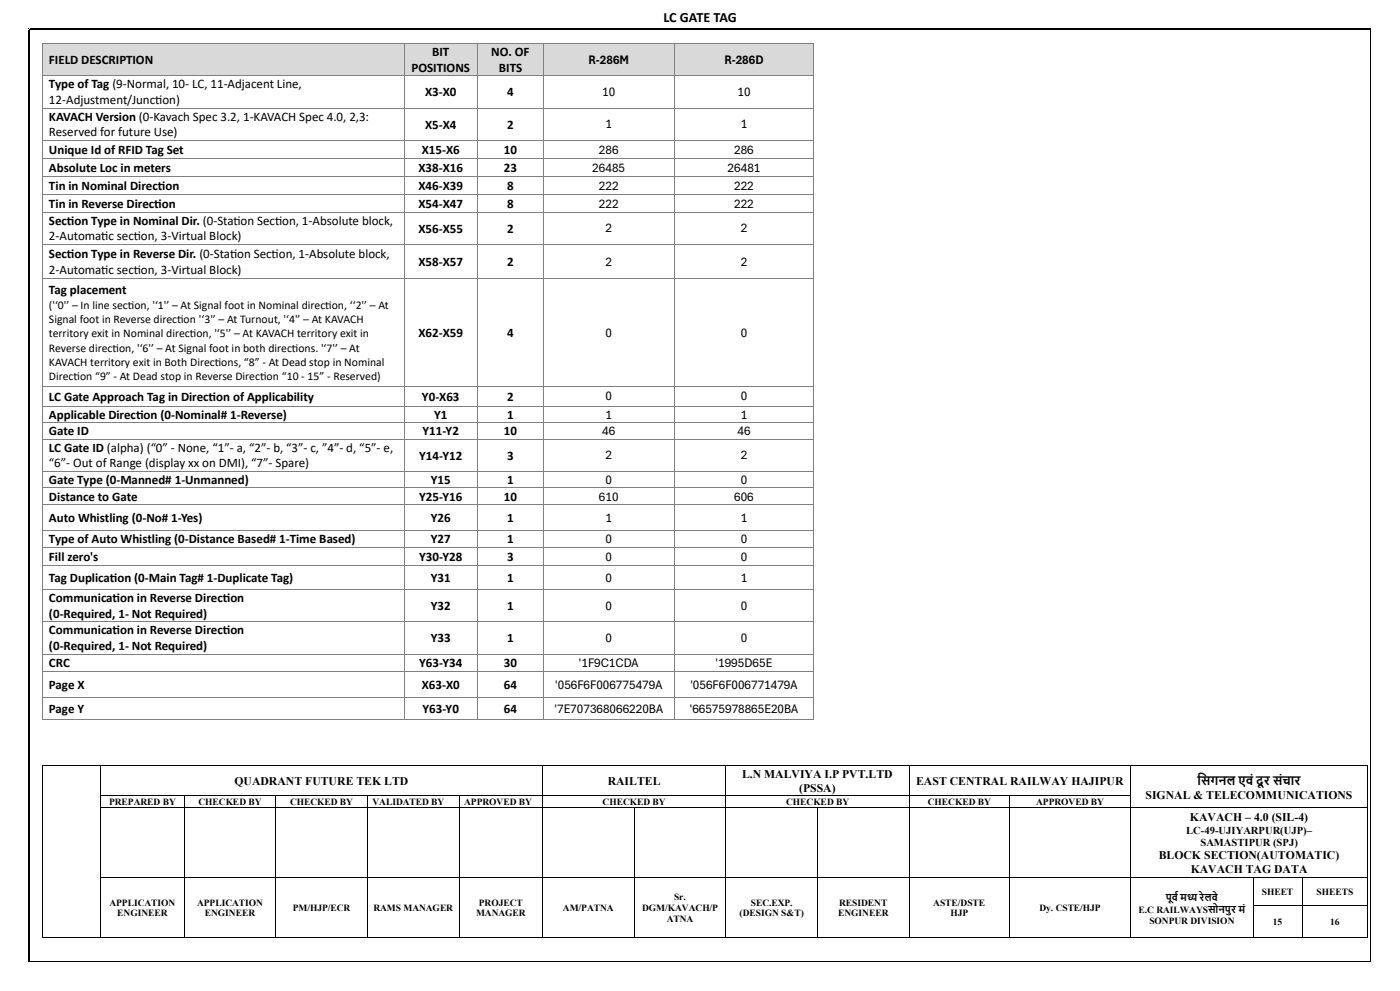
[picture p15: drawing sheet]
<svg xmlns="http://www.w3.org/2000/svg" width="420mm" height="297mm" viewBox="0 0 420 297" stroke-linecap="round" stroke-linejoin="round" font-family="sans-serif">
<defs><g id="words">
<text font-size="4.2" x="199" y="6.5">LC GATE TAG</text>
<g font-size="3.9">
<text x="129.6" y="16.8">BIT</text>
<text x="147.4" y="16.8">NO. OF</text>
<text x="14.7" y="19.2">FIELD DESCRIPTION</text>
<text x="123.5" y="21.6">POSITIONS</text>
<text x="149.7" y="21.6">BITS</text>
<text x="176.5" y="19.2">R-286M</text>
<text x="217.3" y="19.2">R-286D</text>
<text x="14.7" y="26.5">Type of Tag (9-Normal, 10- LC, 11-Adjacent Line,</text>
<text x="127.5" y="28.9">X3-X0</text>
<text x="152.2" y="28.9">4</text>
<text x="180.7" y="28.8">10</text>
<text x="221.2" y="28.8">10</text>
<text x="14.7" y="31.2">12-Adjustment/Junct</text>
<text x="46.6" y="31.2">ion)</text>
<text x="14.7" y="36.2">KAVACH Version (0-Kavach Spec 3.2, 1-KAVACH Spec 4.0, 2,3:</text>
<text x="14.7" y="40.9">Reserved for future Use)</text>
<text x="127.5" y="38.5">X5-X4</text>
<text x="152.2" y="38.5">2</text>
<text x="181.6" y="38.5">1</text>
<text x="222.2" y="38.5">1</text>
<text x="14.7" y="46.1">Unique Id of RFID Tag Set</text>
<text x="126.5" y="46.1">X15-X6</text>
<text x="151.1" y="46.1">10</text>
<text x="179.7" y="46.1">286</text>
<text x="220.2" y="46.1">286</text>
<text x="14.7" y="51.5">Absolute Loc in meters</text>
<text x="125.5" y="51.5">X38-X16</text>
<text x="151.1" y="51.5">23</text>
<text x="177.7" y="51.5">26485</text>
<text x="218.3" y="51.5">26481</text>
<text x="14.7" y="57">Tin in Nominal Direct</text>
<text x="47.3" y="57">ion</text>
<text x="125.5" y="57">X46-X39</text>
<text x="152.2" y="57">8</text>
<text x="179.7" y="56.9">222</text>
<text x="220.2" y="56.9">222</text>
<text x="14.7" y="62.3">Tin in Reverse Direct</text>
<text x="46.3" y="62.3">ion</text>
<text x="125.5" y="62.3">X54-X47</text>
<text x="152.2" y="62.3">8</text>
<text x="179.7" y="62.3">222</text>
<text x="220.2" y="62.3">222</text>
<text x="14.7" y="67.3">Sect</text>
<text x="20.1" y="67.3">ion Type in Nominal Dir. (0-Stat</text>
<text x="70.1" y="67.3">ion Sect</text>
<text x="82.5" y="67.3">ion, 1-Absolute block,</text>
<text x="125.5" y="69.7">X56-X55</text>
<text x="152.2" y="69.7">2</text>
<text x="181.6" y="69.6">2</text>
<text x="222.2" y="69.6">2</text>
<text x="14.7" y="72.1">2-Automat</text>
<text x="14.7" y="77.3">Sect</text>
<text x="20.1" y="77.3">ion Type in Reverse Dir. (0-Stat</text>
<text x="30.4" y="72.1">ic sect</text>
<text x="40.2" y="72.1">ion, 3-Virtual Block)</text>
<text x="69" y="77.3">ion Sect</text>
<text x="81.5" y="77.3">ion, 1-Absolute block,</text>
<text x="14.7" y="82">2-Automat</text>
<text x="30.4" y="82">ic sect</text>
<text x="40.2" y="82">ion, 3-Virtual Block)</text>
<text x="125.5" y="79.7">X58-X57</text>
<text x="152.2" y="79.7">2</text>
<text x="181.6" y="79.6">2</text>
<text x="222.2" y="79.6">2</text>
<text x="14.7" y="88.1">Tag placement</text>
<text x="125.5" y="101">X62-X59</text>
<text x="152.2" y="101">4</text>
<text x="181.6" y="100.9">0</text>
<text x="222.2" y="100.9">0</text>
<text x="14.7" y="120.1">LC Gate Approach Tag in Direct</text>
<text x="14.7" y="125.5">Applicable Direct</text>
<text x="40.8" y="125.5">ion (0-Nominal# 1-Reverse)</text>
<text x="62.6" y="120.1">ion of Applicability</text>
<text x="126.6" y="120.1">Y0-X63</text>
<text x="130.2" y="125.5">Y1</text>
<text x="152.2" y="120.1">2</text>
<text x="152.2" y="125.5">1</text>
<text x="181.6" y="120">0</text>
<text x="181.6" y="125.5">1</text>
<text x="222.2" y="120">0</text>
<text x="222.2" y="125.5">1</text>
<text x="14.7" y="130.4">Gate ID</text>
<text x="126.7" y="130.4">Y11-Y2</text>
<text x="151.1" y="130.4">10</text>
<text x="180.7" y="130.4">46</text>
<text x="221.2" y="130.4">46</text>
<text x="14.7" y="135.4">LC Gate ID (alpha) (“0” - None, “1”- a, “2”- b, “3”- c, ”4”- d, “5”- e,</text>
<text x="125.7" y="137.7">Y14-Y12</text>
<text x="152.2" y="137.7">3</text>
<text x="181.6" y="137.7">2</text>
<text x="222.2" y="137.7">2</text>
<text x="14.7" y="140.1">“6”- Out of Range (display xx on DMI), “7”- Spare)</text>
<text x="14.7" y="145">Gate Type (0-Manned# 1-Unmanned)</text>
<text x="129.2" y="145">Y15</text>
<text x="152.2" y="145">1</text>
<text x="181.6" y="145">0</text>
<text x="222.2" y="145">0</text>
<text x="14.7" y="150">Distance to Gate</text>
<text x="125.7" y="150">Y25-Y16</text>
<text x="151.1" y="150">10</text>
<text x="179.7" y="150">610</text>
<text x="220.2" y="150">606</text>
<text x="14.7" y="156.4">Auto Whistling (0-No# 1-Yes)</text>
<text x="129.2" y="156.4">Y26</text>
<text x="152.2" y="156.4">1</text>
<text x="181.6" y="156.4">1</text>
<text x="222.2" y="156.4">1</text>
<text x="14.7" y="162.8">Type of Auto Whistling (0-Distance Based# 1-Time Based)</text>
<text x="129.2" y="162.8">Y27</text>
<text x="152.2" y="162.8">1</text>
<text x="181.6" y="162.8">0</text>
<text x="222.2" y="162.8">0</text>
<text x="14.7" y="168.1">Fill zero's</text>
<text x="125.7" y="168.1">Y30-Y28</text>
<text x="152.2" y="168.1">3</text>
<text x="181.6" y="168">0</text>
<text x="222.2" y="168">0</text>
<text x="14.7" y="174.4">Tag Duplicat</text>
<text x="33" y="174.4">ion (0-Main Tag# 1-Duplicate Tag)</text>
<text x="129.2" y="174.4">Y31</text>
<text x="152.2" y="174.4">1</text>
<text x="181.6" y="174.3">0</text>
<text x="222.2" y="174.3">1</text>
<text x="14.7" y="180.5">Communicat</text>
<text x="14.7" y="185.2">(0-Required, 1- Not Required)</text>
<text x="33.8" y="180.5">ion in Reverse Direct</text>
<text x="66.8" y="180.5">ion</text>
<text x="129.2" y="182.9">Y32</text>
<text x="152.2" y="182.9">1</text>
<text x="181.6" y="182.8">0</text>
<text x="222.2" y="182.8">0</text>
<text x="14.7" y="190.1">Communicat</text>
<text x="33.8" y="190.1">ion in Reverse Direct</text>
<text x="66.8" y="190.1">ion</text>
<text x="14.7" y="194.9">(0-Required, 1- Not Required)</text>
<text x="129.2" y="192.5">Y33</text>
<text x="152.2" y="192.5">1</text>
<text x="181.6" y="192.5">0</text>
<text x="222.2" y="192.5">0</text>
<text x="14.7" y="200">CRC</text>
<text x="125.7" y="200">Y63-Y34</text>
<text x="151.1" y="200">30</text>
<text x="173.7" y="200">'1F9C1CDA</text>
<text x="214.7" y="200">'1995D65E</text>
<text x="14.7" y="206.6">Page X</text>
<text x="126.5" y="206.6">X63-X0</text>
<text x="151.1" y="206.6">64</text>
<text x="166.6" y="206.5">'056F6F006775479A</text>
<text x="207.1" y="206.5">'056F6F006771479A</text>
<text x="14.7" y="213.7">Page Y</text>
<text x="126.7" y="213.7">Y63-Y0</text>
<text x="151.1" y="213.7">64</text>
<text x="166.4" y="213.6">'7E707368066220BA</text>
<text x="206.9" y="213.6">'66575978865E20BA</text>
</g>
<g font-size="3.5">
<text x="14.7" y="92.5">('‘0'’ – In line sect</text>
<text x="38.4" y="92.5">ion, '‘1'’ – At Signal foot in Nominal direct</text>
<text x="97.6" y="92.5">ion, ‘‘2'’ – At</text>
<text x="14.7" y="96.8">Signal foot in Reverse direct</text>
<text x="14.7" y="101.1">territory exit in Nominal direct</text>
<text x="53.2" y="96.8">ion '‘3'’ – At Turnout, '‘4'’ – At KAVACH</text>
<text x="57" y="101.1">ion, '‘5'’ – At KAVACH territory exit in</text>
<text x="14.7" y="105.4">Reverse direct</text>
<text x="33.8" y="105.4">ion, '‘6'’ – At Signal foot in both direct</text>
<text x="87.6" y="105.4">ions. '‘7'’ – At</text>
<text x="14.7" y="109.7">KAVACH territory exit in Both Direct</text>
<text x="64.4" y="109.7">ions, “8” - At Dead stop in Nominal</text>
<text x="14.7" y="114">Direct</text>
<text x="22.1" y="114">ion “9” - At Dead stop in Reverse Direct</text>
<text x="78" y="114">ion “10 - 15” - Reserved)</text>
<text x="222.6" y="233.2">L.N MALVIYA I.P PVT.LTD</text>
<text x="70.3" y="235.2">QUADRANT FUTURE TEK LTD</text>
<text x="182.3" y="235.2">RAILTEL</text>
<text x="239.8" y="237.3">(PSSA)</text>
<text x="274.9" y="235.2">EAST CENTRAL RAILWAY HAJIPUR</text>
<text x="343.7" y="239.4">SIGNAL &amp; TELECOMMUNICATIONS</text>
<text x="359.3" y="235.2">स</text>
<text x="360.4" y="235.2">िगनल एवंदूर संचार</text>
<text x="357" y="246.2">KAVACH – 4.0 (SIL-4)</text>
<text x="347.6" y="257.5">BLOCK SECTION(AUTOMATIC)</text>
<text x="357.2" y="261.6">KAVACH TAG DATA</text>
</g>
<g font-size="3.2">
<text x="355.8" y="249.9">LC-49-UJIYARPUR(UJP)–</text>
<text x="360.1" y="253.5">SAMASTIPUR (SPJ)</text>
</g>
<g font-size="2.8">
<text x="32.7" y="241.3">PREPARED BY</text>
<text x="59.5" y="241.3">CHECKED BY</text>
<text x="87" y="241.3">CHECKED BY</text>
<text x="111.7" y="241.3">VALIDATED BY</text>
<text x="139.3" y="241.3">APPROVED BY</text>
<text x="180.8" y="241.3">CHECKED BY</text>
<text x="235.8" y="241.3">CHECKED BY</text>
<text x="278.3" y="241.3">CHECKED BY</text>
<text x="310.8" y="241.3">APPROVED BY</text>
<text x="202.2" y="269.8">Sr.</text>
<text x="349.8" y="269.9">पू</text>
<text x="351.6" y="269.9">र</text>
<text x="351.6" y="269.9">्वमध रेलवे</text>
<text x="356.1" y="269.9">्</text>
<text x="356.1" y="269.9">य</text>
<text x="378.5" y="268.2">SHEET</text>
<text x="395" y="268.2">SHEETS</text>
<text x="32.8" y="271.4">APPLICATION</text>
<text x="35.2" y="274.7">ENGINEER</text>
<text x="59.1" y="271.4">APPLICATION</text>
<text x="61.4" y="274.7">ENGINEER</text>
<text x="87.8" y="273">PM/HJP/ECR</text>
<text x="112" y="273">RAMS MANAGER</text>
<text x="142.8" y="274.7">MANAGER</text>
<text x="143.7" y="271.4">PROJECT</text>
<text x="168.9" y="273">AM/PATNA</text>
<text x="192.6" y="273">DGM/KAVACH/P</text>
<text x="221.9" y="274.7">(DESIGN S&amp;T)</text>
<text x="225.2" y="271.4">SEC.EXP.</text>
<text x="251.4" y="274.7">ENGINEER</text>
<text x="251.7" y="271.4">RESIDENT</text>
<text x="280" y="271.4">ASTE/DSTE</text>
<text x="285.1" y="274.7">HJP</text>
<text x="311.8" y="273">Dy. CSTE/HJP</text>
<text x="341.5" y="273.7">E.C RAILWAYSसोनपु</text>
<text x="369.3" y="273.7">र मं</text>
<text x="200" y="276.3">ATNA</text>
<text x="344.8" y="277.1">SONPUR DIVISION</text>
<text x="381.8" y="277.2">15</text>
<text x="399" y="277.2">16</text>
</g>
</g></defs>
<g fill="#d9d9d9">
<path d="M12.9 13.2h108.2v9.4h-108.2z" fill-rule="evenodd"/>
<path d="M14.7 15.5h104.6v4.8h-104.6z" fill-rule="evenodd"/>
<path d="M121.3 13.2h21.9v9.4h-21.9z" fill-rule="evenodd"/>
<path d="M123.1 13.2h18.3v4.7h-18.3z" fill-rule="evenodd"/>
<path d="M123.1 17.9h18.3v4.7h-18.3z" fill-rule="evenodd"/>
<path d="M143.4 13.2h19.5v9.4h-19.5z" fill-rule="evenodd"/>
<path d="M145.2 13.2h15.9v4.7h-15.9z" fill-rule="evenodd"/>
<path d="M145.2 17.9h15.9v4.7h-15.9z" fill-rule="evenodd"/>
<path d="M163 13.2h39.2v9.4h-39.2z" fill-rule="evenodd"/>
<path d="M164.9 15.5h35.5v4.8h-35.5z" fill-rule="evenodd"/>
<path d="M202.4 13.2h41.6v9.4h-41.6z" fill-rule="evenodd"/>
<path d="M204.2 15.5h38v4.8h-38z" fill-rule="evenodd"/>
</g>
<g fill="#808080">
<path d="M12.7 13l.2 .2z" fill-rule="evenodd"/>
<path d="M12.7 13l.2 .2z" fill-rule="evenodd"/>
</g>
<path d="M12.9 13.1h108.2" fill="none" stroke="#808080" stroke-width=".3"/>
<path d="M121.1 13l.2 .2z" fill-rule="evenodd" fill="#808080"/>
<path d="M121.3 13.1h21.9" fill="none" stroke="#808080" stroke-width=".3"/>
<path d="M143.2 13l.2 .2z" fill-rule="evenodd" fill="#808080"/>
<path d="M143.4 13.1h19.5" fill="none" stroke="#808080" stroke-width=".3"/>
<path d="M162.9 13l.1 .2z" fill-rule="evenodd" fill="#808080"/>
<path d="M163 13.1h39.2" fill="none" stroke="#808080" stroke-width=".3"/>
<path d="M202.2 13l.2 .2z" fill-rule="evenodd" fill="#808080"/>
<path d="M202.4 13.1h41.6" fill="none" stroke="#808080" stroke-width=".3"/>
<g fill="#808080">
<path d="M244 13l.2 .2z" fill-rule="evenodd"/>
<path d="M244 13l.2 .2z" fill-rule="evenodd"/>
</g>
<path d="M12.8 13.2v9.4M121.2 13.2v9.4M143.3 13.2v9.4M163 13.2v9.4M202.3 13.2v9.4M244.1 13.2v9.4" fill="none" stroke="#808080" stroke-width=".3"/>
<path d="M12.7 22.6l.2 .2z" fill-rule="evenodd" fill="#808080"/>
<path d="M12.9 22.7h108.2" fill="none" stroke="#808080" stroke-width=".3"/>
<path d="M121.1 22.6l.2 .2z" fill-rule="evenodd" fill="#808080"/>
<path d="M121.3 22.7h21.9" fill="none" stroke="#808080" stroke-width=".3"/>
<path d="M143.2 22.6l.2 .2z" fill-rule="evenodd" fill="#808080"/>
<path d="M143.4 22.7h19.5" fill="none" stroke="#808080" stroke-width=".3"/>
<path d="M162.9 22.6l.1 .2z" fill-rule="evenodd" fill="#808080"/>
<path d="M163 22.7h39.2" fill="none" stroke="#808080" stroke-width=".3"/>
<path d="M202.2 22.6l.2 .2z" fill-rule="evenodd" fill="#808080"/>
<path d="M202.4 22.7h41.6" fill="none" stroke="#808080" stroke-width=".3"/>
<path d="M244 22.6l.2 .2z" fill-rule="evenodd" fill="#808080"/>
<path d="M12.8 22.8v9.5M121.2 22.8v9.5M143.3 22.8v9.5M163 22.8v9.5M202.3 22.8v9.5M244.1 22.8v9.5" fill="none" stroke="#808080" stroke-width=".3"/>
<path d="M12.7 32.3l.2 .2z" fill-rule="evenodd" fill="#808080"/>
<path d="M12.9 32.4h108.2" fill="none" stroke="#808080" stroke-width=".3"/>
<path d="M121.1 32.3l.2 .2z" fill-rule="evenodd" fill="#808080"/>
<path d="M121.3 32.4h21.9" fill="none" stroke="#808080" stroke-width=".3"/>
<path d="M143.2 32.3l.2 .2z" fill-rule="evenodd" fill="#808080"/>
<path d="M143.4 32.4h19.5" fill="none" stroke="#808080" stroke-width=".3"/>
<path d="M162.9 32.3l.1 .2z" fill-rule="evenodd" fill="#808080"/>
<path d="M163 32.4h39.2" fill="none" stroke="#808080" stroke-width=".3"/>
<path d="M202.2 32.3l.2 .2z" fill-rule="evenodd" fill="#808080"/>
<path d="M202.4 32.4h41.6" fill="none" stroke="#808080" stroke-width=".3"/>
<path d="M244 32.3l.2 .2z" fill-rule="evenodd" fill="#808080"/>
<path d="M12.8 32.5v9.5M121.2 32.5v9.5M143.3 32.5v9.5M163 32.5v9.5M202.3 32.5v9.5M244.1 32.5v9.5" fill="none" stroke="#808080" stroke-width=".3"/>
<path d="M12.7 42l.2 .1z" fill-rule="evenodd" fill="#808080"/>
<path d="M12.9 42h108.2" fill="none" stroke="#808080" stroke-width=".3"/>
<path d="M121.1 42l.2 .1z" fill-rule="evenodd" fill="#808080"/>
<path d="M121.3 42h21.9" fill="none" stroke="#808080" stroke-width=".3"/>
<path d="M143.2 42l.2 .1z" fill-rule="evenodd" fill="#808080"/>
<path d="M143.4 42h19.5" fill="none" stroke="#808080" stroke-width=".3"/>
<path d="M162.9 42l.1 .1z" fill-rule="evenodd" fill="#808080"/>
<path d="M163 42h39.2" fill="none" stroke="#808080" stroke-width=".3"/>
<path d="M202.2 42l.2 .1z" fill-rule="evenodd" fill="#808080"/>
<path d="M202.4 42h41.6" fill="none" stroke="#808080" stroke-width=".3"/>
<path d="M244 42l.2 .1z" fill-rule="evenodd" fill="#808080"/>
<path d="M12.8 42.1v5.4M121.2 42.1v5.4M143.3 42.1v5.4M163 42.1v5.4M202.3 42.1v5.4M244.1 42.1v5.4" fill="none" stroke="#808080" stroke-width=".3"/>
<path d="M12.7 47.5l.2 .1z" fill-rule="evenodd" fill="#808080"/>
<path d="M12.9 47.5h108.2" fill="none" stroke="#808080" stroke-width=".3"/>
<path d="M121.1 47.5l.2 .1z" fill-rule="evenodd" fill="#808080"/>
<path d="M121.3 47.5h21.9" fill="none" stroke="#808080" stroke-width=".3"/>
<path d="M143.2 47.5l.2 .1z" fill-rule="evenodd" fill="#808080"/>
<path d="M143.4 47.5h19.5" fill="none" stroke="#808080" stroke-width=".3"/>
<path d="M162.9 47.5l.1 .1z" fill-rule="evenodd" fill="#808080"/>
<path d="M163 47.5h39.2" fill="none" stroke="#808080" stroke-width=".3"/>
<path d="M202.2 47.5l.2 .1z" fill-rule="evenodd" fill="#808080"/>
<path d="M202.4 47.5h41.6" fill="none" stroke="#808080" stroke-width=".3"/>
<path d="M244 47.5l.2 .1z" fill-rule="evenodd" fill="#808080"/>
<path d="M12.8 47.6v5.2M121.2 47.6v5.2M143.3 47.6v5.2M163 47.6v5.2M202.3 47.6v5.2M244.1 47.6v5.2" fill="none" stroke="#808080" stroke-width=".3"/>
<path d="M12.7 52.8l.2 .2z" fill-rule="evenodd" fill="#808080"/>
<path d="M12.9 52.9h108.2" fill="none" stroke="#808080" stroke-width=".3"/>
<path d="M121.1 52.8l.2 .2z" fill-rule="evenodd" fill="#808080"/>
<path d="M121.3 52.9h21.9" fill="none" stroke="#808080" stroke-width=".3"/>
<path d="M143.2 52.8l.2 .2z" fill-rule="evenodd" fill="#808080"/>
<path d="M143.4 52.9h19.5" fill="none" stroke="#808080" stroke-width=".3"/>
<path d="M162.9 52.8l.1 .2z" fill-rule="evenodd" fill="#808080"/>
<path d="M163 52.9h39.2" fill="none" stroke="#808080" stroke-width=".3"/>
<path d="M202.2 52.8l.2 .2z" fill-rule="evenodd" fill="#808080"/>
<path d="M202.4 52.9h41.6" fill="none" stroke="#808080" stroke-width=".3"/>
<path d="M244 52.8l.2 .2z" fill-rule="evenodd" fill="#808080"/>
<path d="M12.8 53v5.3M121.2 53v5.3M143.3 53v5.3M163 53v5.3M202.3 53v5.3M244.1 53v5.3" fill="none" stroke="#808080" stroke-width=".3"/>
<path d="M12.7 58.3l.2 .2z" fill-rule="evenodd" fill="#808080"/>
<path d="M12.9 58.4h108.2" fill="none" stroke="#808080" stroke-width=".3"/>
<path d="M121.1 58.3l.2 .2z" fill-rule="evenodd" fill="#808080"/>
<path d="M121.3 58.4h21.9" fill="none" stroke="#808080" stroke-width=".3"/>
<path d="M143.2 58.3l.2 .2z" fill-rule="evenodd" fill="#808080"/>
<path d="M143.4 58.4h19.5" fill="none" stroke="#808080" stroke-width=".3"/>
<path d="M162.9 58.3l.1 .2z" fill-rule="evenodd" fill="#808080"/>
<path d="M163 58.4h39.2" fill="none" stroke="#808080" stroke-width=".3"/>
<path d="M202.2 58.3l.2 .2z" fill-rule="evenodd" fill="#808080"/>
<path d="M202.4 58.4h41.6" fill="none" stroke="#808080" stroke-width=".3"/>
<path d="M244 58.3l.2 .2z" fill-rule="evenodd" fill="#808080"/>
<path d="M12.8 58.5v5M121.2 58.5v5M143.3 58.5v5M163 58.5v5M202.3 58.5v5M244.1 58.5v5" fill="none" stroke="#808080" stroke-width=".3"/>
<path d="M12.7 63.5l.2 .1z" fill-rule="evenodd" fill="#808080"/>
<path d="M12.9 63.5h108.2" fill="none" stroke="#808080" stroke-width=".3"/>
<path d="M121.1 63.5l.2 .1z" fill-rule="evenodd" fill="#808080"/>
<path d="M121.3 63.5h21.9" fill="none" stroke="#808080" stroke-width=".3"/>
<path d="M143.2 63.5l.2 .1z" fill-rule="evenodd" fill="#808080"/>
<path d="M143.4 63.5h19.5" fill="none" stroke="#808080" stroke-width=".3"/>
<path d="M162.9 63.5l.1 .1z" fill-rule="evenodd" fill="#808080"/>
<path d="M163 63.5h39.2" fill="none" stroke="#808080" stroke-width=".3"/>
<path d="M202.2 63.5l.2 .1z" fill-rule="evenodd" fill="#808080"/>
<path d="M202.4 63.5h41.6" fill="none" stroke="#808080" stroke-width=".3"/>
<path d="M244 63.5l.2 .1z" fill-rule="evenodd" fill="#808080"/>
<path d="M12.8 63.6v9.5M121.2 63.6v9.5M143.3 63.6v9.5M163 63.6v9.5M202.3 63.6v9.5M244.1 63.6v9.5" fill="none" stroke="#808080" stroke-width=".3"/>
<path d="M12.7 73.1l.2 .2z" fill-rule="evenodd" fill="#808080"/>
<path d="M12.9 73.2h108.2" fill="none" stroke="#808080" stroke-width=".3"/>
<path d="M121.1 73.1l.2 .2z" fill-rule="evenodd" fill="#808080"/>
<path d="M121.3 73.2h21.9" fill="none" stroke="#808080" stroke-width=".3"/>
<path d="M143.2 73.1l.2 .2z" fill-rule="evenodd" fill="#808080"/>
<path d="M143.4 73.2h19.5" fill="none" stroke="#808080" stroke-width=".3"/>
<path d="M162.9 73.1l.1 .2z" fill-rule="evenodd" fill="#808080"/>
<path d="M163 73.2h39.2" fill="none" stroke="#808080" stroke-width=".3"/>
<path d="M202.2 73.1l.2 .2z" fill-rule="evenodd" fill="#808080"/>
<path d="M202.4 73.2h41.6" fill="none" stroke="#808080" stroke-width=".3"/>
<path d="M244 73.1l.2 .2z" fill-rule="evenodd" fill="#808080"/>
<path d="M12.8 73.3v10.1M121.2 73.3v10.1M143.3 73.3v10.1M163 73.3v10.1M202.3 73.3v10.1M244.1 73.3v10.1" fill="none" stroke="#808080" stroke-width=".3"/>
<path d="M12.7 83.4l.2 .2z" fill-rule="evenodd" fill="#808080"/>
<path d="M12.9 83.5h108.2" fill="none" stroke="#808080" stroke-width=".3"/>
<path d="M121.1 83.4l.2 .2z" fill-rule="evenodd" fill="#808080"/>
<path d="M121.3 83.5h21.9" fill="none" stroke="#808080" stroke-width=".3"/>
<path d="M143.2 83.4l.2 .2z" fill-rule="evenodd" fill="#808080"/>
<path d="M143.4 83.5h19.5" fill="none" stroke="#808080" stroke-width=".3"/>
<path d="M162.9 83.4l.1 .2z" fill-rule="evenodd" fill="#808080"/>
<path d="M163 83.5h39.2" fill="none" stroke="#808080" stroke-width=".3"/>
<path d="M202.2 83.4l.2 .2z" fill-rule="evenodd" fill="#808080"/>
<path d="M202.4 83.5h41.6" fill="none" stroke="#808080" stroke-width=".3"/>
<path d="M244 83.4l.2 .2z" fill-rule="evenodd" fill="#808080"/>
<path d="M12.8 83.6v32.1M121.2 83.6v32.1M143.3 83.6v32.1M163 83.6v32.1M202.3 83.6v32.1M244.1 83.6v32.1" fill="none" stroke="#808080" stroke-width=".3"/>
<path d="M12.7 115.7l.2 .1z" fill-rule="evenodd" fill="#808080"/>
<path d="M12.9 115.8h108.2" fill="none" stroke="#808080" stroke-width=".3"/>
<path d="M121.1 115.7l.2 .1z" fill-rule="evenodd" fill="#808080"/>
<path d="M121.3 115.8h21.9" fill="none" stroke="#808080" stroke-width=".3"/>
<path d="M143.2 115.7l.2 .1z" fill-rule="evenodd" fill="#808080"/>
<path d="M143.4 115.8h19.5" fill="none" stroke="#808080" stroke-width=".3"/>
<path d="M162.9 115.7l.1 .1z" fill-rule="evenodd" fill="#808080"/>
<path d="M163 115.8h39.2" fill="none" stroke="#808080" stroke-width=".3"/>
<path d="M202.2 115.7l.2 .1z" fill-rule="evenodd" fill="#808080"/>
<path d="M202.4 115.8h41.6" fill="none" stroke="#808080" stroke-width=".3"/>
<path d="M244 115.7l.2 .1z" fill-rule="evenodd" fill="#808080"/>
<path d="M12.8 115.8v5.9M121.2 115.8v5.9M143.3 115.8v5.9M163 115.8v5.9M202.3 115.8v5.9M244.1 115.8v5.9" fill="none" stroke="#808080" stroke-width=".3"/>
<path d="M12.7 121.7l.2 .2z" fill-rule="evenodd" fill="#808080"/>
<path d="M12.9 121.8h108.2" fill="none" stroke="#808080" stroke-width=".3"/>
<path d="M121.1 121.7l.2 .2z" fill-rule="evenodd" fill="#808080"/>
<path d="M121.3 121.8h21.9" fill="none" stroke="#808080" stroke-width=".3"/>
<path d="M143.2 121.7l.2 .2z" fill-rule="evenodd" fill="#808080"/>
<path d="M143.4 121.8h19.5" fill="none" stroke="#808080" stroke-width=".3"/>
<path d="M162.9 121.7l.1 .2z" fill-rule="evenodd" fill="#808080"/>
<path d="M163 121.8h39.2" fill="none" stroke="#808080" stroke-width=".3"/>
<path d="M202.2 121.7l.2 .2z" fill-rule="evenodd" fill="#808080"/>
<path d="M202.4 121.8h41.6" fill="none" stroke="#808080" stroke-width=".3"/>
<path d="M244 121.7l.2 .2z" fill-rule="evenodd" fill="#808080"/>
<path d="M12.8 121.9v4.7M121.2 121.9v4.7M143.3 121.9v4.7M163 121.9v4.7M202.3 121.9v4.7M244.1 121.9v4.7" fill="none" stroke="#808080" stroke-width=".3"/>
<path d="M12.7 126.6l.2 .2z" fill-rule="evenodd" fill="#808080"/>
<path d="M12.9 126.7h108.2" fill="none" stroke="#808080" stroke-width=".3"/>
<path d="M121.1 126.6l.2 .2z" fill-rule="evenodd" fill="#808080"/>
<path d="M121.3 126.7h21.9" fill="none" stroke="#808080" stroke-width=".3"/>
<path d="M143.2 126.6l.2 .2z" fill-rule="evenodd" fill="#808080"/>
<path d="M143.4 126.7h19.5" fill="none" stroke="#808080" stroke-width=".3"/>
<path d="M162.9 126.6l.1 .2z" fill-rule="evenodd" fill="#808080"/>
<path d="M163 126.7h39.2" fill="none" stroke="#808080" stroke-width=".3"/>
<path d="M202.2 126.6l.2 .2z" fill-rule="evenodd" fill="#808080"/>
<path d="M202.4 126.7h41.6" fill="none" stroke="#808080" stroke-width=".3"/>
<path d="M244 126.6l.2 .2z" fill-rule="evenodd" fill="#808080"/>
<path d="M12.8 126.8v4.7M121.2 126.8v4.7M143.3 126.8v4.7M163 126.8v4.7M202.3 126.8v4.7M244.1 126.8v4.7" fill="none" stroke="#808080" stroke-width=".3"/>
<path d="M12.7 131.5l.2 .2z" fill-rule="evenodd" fill="#808080"/>
<path d="M12.9 131.6h108.2" fill="none" stroke="#808080" stroke-width=".3"/>
<path d="M121.1 131.5l.2 .2z" fill-rule="evenodd" fill="#808080"/>
<path d="M121.3 131.6h21.9" fill="none" stroke="#808080" stroke-width=".3"/>
<path d="M143.2 131.5l.2 .2z" fill-rule="evenodd" fill="#808080"/>
<path d="M143.4 131.6h19.5" fill="none" stroke="#808080" stroke-width=".3"/>
<path d="M162.9 131.5l.1 .2z" fill-rule="evenodd" fill="#808080"/>
<path d="M163 131.6h39.2" fill="none" stroke="#808080" stroke-width=".3"/>
<path d="M202.2 131.5l.2 .2z" fill-rule="evenodd" fill="#808080"/>
<path d="M202.4 131.6h41.6" fill="none" stroke="#808080" stroke-width=".3"/>
<path d="M244 131.5l.2 .2z" fill-rule="evenodd" fill="#808080"/>
<path d="M12.8 131.7v9.5M121.2 131.7v9.5M143.3 131.7v9.5M163 131.7v9.5M202.3 131.7v9.5M244.1 131.7v9.5" fill="none" stroke="#808080" stroke-width=".3"/>
<path d="M12.7 141.2l.2 .1z" fill-rule="evenodd" fill="#808080"/>
<path d="M12.9 141.2h108.2" fill="none" stroke="#808080" stroke-width=".3"/>
<path d="M121.1 141.2l.2 .1z" fill-rule="evenodd" fill="#808080"/>
<path d="M121.3 141.2h21.9" fill="none" stroke="#808080" stroke-width=".3"/>
<path d="M143.2 141.2l.2 .1z" fill-rule="evenodd" fill="#808080"/>
<path d="M143.4 141.2h19.5" fill="none" stroke="#808080" stroke-width=".3"/>
<path d="M162.9 141.2l.1 .1z" fill-rule="evenodd" fill="#808080"/>
<path d="M163 141.2h39.2" fill="none" stroke="#808080" stroke-width=".3"/>
<path d="M202.2 141.2l.2 .1z" fill-rule="evenodd" fill="#808080"/>
<path d="M202.4 141.2h41.6" fill="none" stroke="#808080" stroke-width=".3"/>
<path d="M244 141.2l.2 .1z" fill-rule="evenodd" fill="#808080"/>
<path d="M12.8 141.3v4.8M121.2 141.3v4.8M143.3 141.3v4.8M163 141.3v4.8M202.3 141.3v4.8M244.1 141.3v4.8" fill="none" stroke="#808080" stroke-width=".3"/>
<path d="M12.7 146.1l.2 .1z" fill-rule="evenodd" fill="#808080"/>
<path d="M12.9 146.2h108.2" fill="none" stroke="#808080" stroke-width=".3"/>
<path d="M121.1 146.1l.2 .1z" fill-rule="evenodd" fill="#808080"/>
<path d="M121.3 146.2h21.9" fill="none" stroke="#808080" stroke-width=".3"/>
<path d="M143.2 146.1l.2 .1z" fill-rule="evenodd" fill="#808080"/>
<path d="M143.4 146.2h19.5" fill="none" stroke="#808080" stroke-width=".3"/>
<path d="M162.9 146.1l.1 .1z" fill-rule="evenodd" fill="#808080"/>
<path d="M163 146.2h39.2" fill="none" stroke="#808080" stroke-width=".3"/>
<path d="M202.2 146.1l.2 .1z" fill-rule="evenodd" fill="#808080"/>
<path d="M202.4 146.2h41.6" fill="none" stroke="#808080" stroke-width=".3"/>
<path d="M244 146.1l.2 .1z" fill-rule="evenodd" fill="#808080"/>
<path d="M12.8 146.2v5M121.2 146.2v5M143.3 146.2v5M163 146.2v5M202.3 146.2v5M244.1 146.2v5" fill="none" stroke="#808080" stroke-width=".3"/>
<path d="M12.7 151.2l.2 .2z" fill-rule="evenodd" fill="#808080"/>
<path d="M12.9 151.3h108.2" fill="none" stroke="#808080" stroke-width=".3"/>
<path d="M121.1 151.2l.2 .2z" fill-rule="evenodd" fill="#808080"/>
<path d="M121.3 151.3h21.9" fill="none" stroke="#808080" stroke-width=".3"/>
<path d="M143.2 151.2l.2 .2z" fill-rule="evenodd" fill="#808080"/>
<path d="M143.4 151.3h19.5" fill="none" stroke="#808080" stroke-width=".3"/>
<path d="M162.9 151.2l.1 .2z" fill-rule="evenodd" fill="#808080"/>
<path d="M163 151.3h39.2" fill="none" stroke="#808080" stroke-width=".3"/>
<path d="M202.2 151.2l.2 .2z" fill-rule="evenodd" fill="#808080"/>
<path d="M202.4 151.3h41.6" fill="none" stroke="#808080" stroke-width=".3"/>
<path d="M244 151.2l.2 .2z" fill-rule="evenodd" fill="#808080"/>
<path d="M12.8 151.4v7.4M121.2 151.4v7.4M143.3 151.4v7.4M163 151.4v7.4M202.3 151.4v7.4M244.1 151.4v7.4" fill="none" stroke="#808080" stroke-width=".3"/>
<path d="M12.7 158.8l.2 .1z" fill-rule="evenodd" fill="#808080"/>
<path d="M12.9 158.9h108.2" fill="none" stroke="#808080" stroke-width=".3"/>
<path d="M121.1 158.8l.2 .1z" fill-rule="evenodd" fill="#808080"/>
<path d="M121.3 158.9h21.9" fill="none" stroke="#808080" stroke-width=".3"/>
<path d="M143.2 158.8l.2 .1z" fill-rule="evenodd" fill="#808080"/>
<path d="M143.4 158.9h19.5" fill="none" stroke="#808080" stroke-width=".3"/>
<path d="M162.9 158.8l.1 .1z" fill-rule="evenodd" fill="#808080"/>
<path d="M163 158.9h39.2" fill="none" stroke="#808080" stroke-width=".3"/>
<path d="M202.2 158.8l.2 .1z" fill-rule="evenodd" fill="#808080"/>
<path d="M202.4 158.9h41.6" fill="none" stroke="#808080" stroke-width=".3"/>
<path d="M244 158.8l.2 .1z" fill-rule="evenodd" fill="#808080"/>
<path d="M12.8 158.9v5.2M121.2 158.9v5.2M143.3 158.9v5.2M163 158.9v5.2M202.3 158.9v5.2M244.1 158.9v5.2" fill="none" stroke="#808080" stroke-width=".3"/>
<path d="M12.7 164.1l.2 .2z" fill-rule="evenodd" fill="#808080"/>
<path d="M12.9 164.2h108.2" fill="none" stroke="#808080" stroke-width=".3"/>
<path d="M121.1 164.1l.2 .2z" fill-rule="evenodd" fill="#808080"/>
<path d="M121.3 164.2h21.9" fill="none" stroke="#808080" stroke-width=".3"/>
<path d="M143.2 164.1l.2 .2z" fill-rule="evenodd" fill="#808080"/>
<path d="M143.4 164.2h19.5" fill="none" stroke="#808080" stroke-width=".3"/>
<path d="M162.9 164.1l.1 .2z" fill-rule="evenodd" fill="#808080"/>
<path d="M163 164.2h39.2" fill="none" stroke="#808080" stroke-width=".3"/>
<path d="M202.2 164.1l.2 .2z" fill-rule="evenodd" fill="#808080"/>
<path d="M202.4 164.2h41.6" fill="none" stroke="#808080" stroke-width=".3"/>
<path d="M244 164.1l.2 .2z" fill-rule="evenodd" fill="#808080"/>
<path d="M12.8 164.3v5M121.2 164.3v5M143.3 164.3v5M163 164.3v5M202.3 164.3v5M244.1 164.3v5" fill="none" stroke="#808080" stroke-width=".3"/>
<path d="M12.7 169.3l.2 .1z" fill-rule="evenodd" fill="#808080"/>
<path d="M12.9 169.4h108.2" fill="none" stroke="#808080" stroke-width=".3"/>
<path d="M121.1 169.3l.2 .1z" fill-rule="evenodd" fill="#808080"/>
<path d="M121.3 169.4h21.9" fill="none" stroke="#808080" stroke-width=".3"/>
<path d="M143.2 169.3l.2 .1z" fill-rule="evenodd" fill="#808080"/>
<path d="M143.4 169.4h19.5" fill="none" stroke="#808080" stroke-width=".3"/>
<path d="M162.9 169.3l.1 .1z" fill-rule="evenodd" fill="#808080"/>
<path d="M163 169.4h39.2" fill="none" stroke="#808080" stroke-width=".3"/>
<path d="M202.2 169.3l.2 .1z" fill-rule="evenodd" fill="#808080"/>
<path d="M202.4 169.4h41.6" fill="none" stroke="#808080" stroke-width=".3"/>
<path d="M244 169.3l.2 .1z" fill-rule="evenodd" fill="#808080"/>
<path d="M12.8 169.4v7.2M121.2 169.4v7.2M143.3 169.4v7.2M163 169.4v7.2M202.3 169.4v7.2M244.1 169.4v7.2" fill="none" stroke="#808080" stroke-width=".3"/>
<path d="M12.7 176.6l.2 .2z" fill-rule="evenodd" fill="#808080"/>
<path d="M12.9 176.7h108.2" fill="none" stroke="#808080" stroke-width=".3"/>
<path d="M121.1 176.6l.2 .2z" fill-rule="evenodd" fill="#808080"/>
<path d="M121.3 176.7h21.9" fill="none" stroke="#808080" stroke-width=".3"/>
<path d="M143.2 176.6l.2 .2z" fill-rule="evenodd" fill="#808080"/>
<path d="M143.4 176.7h19.5" fill="none" stroke="#808080" stroke-width=".3"/>
<path d="M162.9 176.6l.1 .2z" fill-rule="evenodd" fill="#808080"/>
<path d="M163 176.7h39.2" fill="none" stroke="#808080" stroke-width=".3"/>
<path d="M202.2 176.6l.2 .2z" fill-rule="evenodd" fill="#808080"/>
<path d="M202.4 176.7h41.6" fill="none" stroke="#808080" stroke-width=".3"/>
<path d="M244 176.6l.2 .2z" fill-rule="evenodd" fill="#808080"/>
<path d="M12.8 176.8v9.5M121.2 176.8v9.5M143.3 176.8v9.5M163 176.8v9.5M202.3 176.8v9.5M244.1 176.8v9.5" fill="none" stroke="#808080" stroke-width=".3"/>
<path d="M12.7 186.3l.2 .2z" fill-rule="evenodd" fill="#808080"/>
<path d="M12.9 186.4h108.2" fill="none" stroke="#808080" stroke-width=".3"/>
<path d="M121.1 186.3l.2 .2z" fill-rule="evenodd" fill="#808080"/>
<path d="M121.3 186.4h21.9" fill="none" stroke="#808080" stroke-width=".3"/>
<path d="M143.2 186.3l.2 .2z" fill-rule="evenodd" fill="#808080"/>
<path d="M143.4 186.4h19.5" fill="none" stroke="#808080" stroke-width=".3"/>
<path d="M162.9 186.3l.1 .2z" fill-rule="evenodd" fill="#808080"/>
<path d="M163 186.4h39.2" fill="none" stroke="#808080" stroke-width=".3"/>
<path d="M202.2 186.3l.2 .2z" fill-rule="evenodd" fill="#808080"/>
<path d="M202.4 186.4h41.6" fill="none" stroke="#808080" stroke-width=".3"/>
<path d="M244 186.3l.2 .2z" fill-rule="evenodd" fill="#808080"/>
<path d="M12.8 186.5v9.4M121.2 186.5v9.4M143.3 186.5v9.4M163 186.5v9.4M202.3 186.5v9.4M244.1 186.5v9.4" fill="none" stroke="#808080" stroke-width=".3"/>
<path d="M12.7 195.9l.2 .2z" fill-rule="evenodd" fill="#808080"/>
<path d="M12.9 196h108.2" fill="none" stroke="#808080" stroke-width=".3"/>
<path d="M121.1 195.9l.2 .2z" fill-rule="evenodd" fill="#808080"/>
<path d="M121.3 196h21.9" fill="none" stroke="#808080" stroke-width=".3"/>
<path d="M143.2 195.9l.2 .2z" fill-rule="evenodd" fill="#808080"/>
<path d="M143.4 196h19.5" fill="none" stroke="#808080" stroke-width=".3"/>
<path d="M162.9 195.9l.1 .2z" fill-rule="evenodd" fill="#808080"/>
<path d="M163 196h39.2" fill="none" stroke="#808080" stroke-width=".3"/>
<path d="M202.2 195.9l.2 .2z" fill-rule="evenodd" fill="#808080"/>
<path d="M202.4 196h41.6" fill="none" stroke="#808080" stroke-width=".3"/>
<path d="M244 195.9l.2 .2z" fill-rule="evenodd" fill="#808080"/>
<path d="M12.8 196.1v5.2M121.2 196.1v5.2M143.3 196.1v5.2M163 196.1v5.2M202.3 196.1v5.2M244.1 196.1v5.2" fill="none" stroke="#808080" stroke-width=".3"/>
<path d="M12.7 201.3l.2 .1z" fill-rule="evenodd" fill="#808080"/>
<path d="M12.9 201.4h108.2" fill="none" stroke="#808080" stroke-width=".3"/>
<path d="M121.1 201.3l.2 .1z" fill-rule="evenodd" fill="#808080"/>
<path d="M121.3 201.4h21.9" fill="none" stroke="#808080" stroke-width=".3"/>
<path d="M143.2 201.3l.2 .1z" fill-rule="evenodd" fill="#808080"/>
<path d="M143.4 201.4h19.5" fill="none" stroke="#808080" stroke-width=".3"/>
<path d="M162.9 201.3l.1 .1z" fill-rule="evenodd" fill="#808080"/>
<path d="M163 201.4h39.2" fill="none" stroke="#808080" stroke-width=".3"/>
<path d="M202.2 201.3l.2 .1z" fill-rule="evenodd" fill="#808080"/>
<path d="M202.4 201.4h41.6" fill="none" stroke="#808080" stroke-width=".3"/>
<path d="M244 201.3l.2 .1z" fill-rule="evenodd" fill="#808080"/>
<path d="M12.8 201.4v7.7M121.2 201.4v7.7M143.3 201.4v7.7M163 201.4v7.7M202.3 201.4v7.7M244.1 201.4v7.7" fill="none" stroke="#808080" stroke-width=".3"/>
<path d="M12.7 209.1l.2 .2z" fill-rule="evenodd" fill="#808080"/>
<path d="M12.9 209.2h108.2" fill="none" stroke="#808080" stroke-width=".3"/>
<path d="M121.1 209.1l.2 .2z" fill-rule="evenodd" fill="#808080"/>
<path d="M121.3 209.2h21.9" fill="none" stroke="#808080" stroke-width=".3"/>
<path d="M143.2 209.1l.2 .2z" fill-rule="evenodd" fill="#808080"/>
<path d="M143.4 209.2h19.5" fill="none" stroke="#808080" stroke-width=".3"/>
<path d="M162.9 209.1l.1 .2z" fill-rule="evenodd" fill="#808080"/>
<path d="M163 209.2h39.2" fill="none" stroke="#808080" stroke-width=".3"/>
<path d="M202.2 209.1l.2 .2z" fill-rule="evenodd" fill="#808080"/>
<path d="M202.4 209.2h41.6" fill="none" stroke="#808080" stroke-width=".3"/>
<path d="M244 209.1l.2 .2z" fill-rule="evenodd" fill="#808080"/>
<path d="M12.8 209.3v6.2" fill="none" stroke="#808080" stroke-width=".3"/>
<g fill="#808080">
<path d="M12.7 215.5l.2 .2z" fill-rule="evenodd"/>
<path d="M12.7 215.5l.2 .2z" fill-rule="evenodd"/>
</g>
<path d="M12.9 215.6h108.2M121.2 209.3v6.2" fill="none" stroke="#808080" stroke-width=".3"/>
<path d="M121.1 215.5l.2 .2z" fill-rule="evenodd" fill="#808080"/>
<path d="M121.3 215.6h21.9M143.3 209.3v6.2" fill="none" stroke="#808080" stroke-width=".3"/>
<path d="M143.2 215.5l.2 .2z" fill-rule="evenodd" fill="#808080"/>
<path d="M143.4 215.6h19.5M163 209.3v6.2" fill="none" stroke="#808080" stroke-width=".3"/>
<path d="M162.9 215.5l.1 .2z" fill-rule="evenodd" fill="#808080"/>
<path d="M163 215.6h39.2M202.3 209.3v6.2" fill="none" stroke="#808080" stroke-width=".3"/>
<path d="M202.2 215.5l.2 .2z" fill-rule="evenodd" fill="#808080"/>
<path d="M202.4 215.6h41.6M244.1 209.3v6.2" fill="none" stroke="#808080" stroke-width=".3"/>
<g fill="#808080">
<path d="M244 215.5l.2 .2z" fill-rule="evenodd"/>
<path d="M244 215.5l.2 .2z" fill-rule="evenodd"/>
</g>
<g fill="#000">
<path d="M8.5 8.5h.1v.5h-.1z" fill-rule="evenodd"/>
<path d="M8.5 8.5h.5v.1h-.5z" fill-rule="evenodd"/>
<path d="M12.7 229.4l.2 .2z" fill-rule="evenodd"/>
<path d="M12.7 229.4l.2 .2z" fill-rule="evenodd"/>
<path d="M12.7 238.4l.2 .1z" fill-rule="evenodd"/>
<path d="M30.1 229.4l.2 .2z" fill-rule="evenodd"/>
<path d="M30.1 238.4l.2 .1z" fill-rule="evenodd"/>
<path d="M55.1 238.4l.2 .1z" fill-rule="evenodd"/>
<path d="M82.6 238.4l.2 .1z" fill-rule="evenodd"/>
<path d="M110.2 238.4l.1 .1z" fill-rule="evenodd"/>
<path d="M137.6 238.4l.2 .1z" fill-rule="evenodd"/>
<path d="M162.7 229.4l.1 .2z" fill-rule="evenodd"/>
<path d="M162.7 238.4l.1 .1z" fill-rule="evenodd"/>
<path d="M217.7 229.4l.1 .2z" fill-rule="evenodd"/>
<path d="M217.7 238.4l.1 .1z" fill-rule="evenodd"/>
<path d="M272.7 229.4l.2 .2z" fill-rule="evenodd"/>
<path d="M272.7 238.4l.2 .1z" fill-rule="evenodd"/>
<path d="M302.7 238.4l.1 .1z" fill-rule="evenodd"/>
<path d="M339.1 229.4l.2 .2z" fill-rule="evenodd"/>
<path d="M339.1 238.4l.2 .1z" fill-rule="evenodd"/>
<path d="M410.2 229.4l.2 .2z" fill-rule="evenodd"/>
<path d="M410.2 229.4l.2 .2z" fill-rule="evenodd"/>
<path d="M410.2 238.4l.2 .1z" fill-rule="evenodd"/>
<path d="M12.7 242.1l.2 .1z" fill-rule="evenodd"/>
<path d="M30.1 242.1l.2 .1z" fill-rule="evenodd"/>
<path d="M55.1 242.1l.2 .1z" fill-rule="evenodd"/>
<path d="M82.6 242.1l.2 .1z" fill-rule="evenodd"/>
<path d="M110.2 242.1l.1 .1z" fill-rule="evenodd"/>
<path d="M137.6 242.1l.2 .1z" fill-rule="evenodd"/>
<path d="M162.7 242.1l.1 .1z" fill-rule="evenodd"/>
<path d="M190.2 242.1l.1 .1z" fill-rule="evenodd"/>
<path d="M217.7 242.1l.1 .1z" fill-rule="evenodd"/>
<path d="M245.2 242.1l.1 .1z" fill-rule="evenodd"/>
<path d="M272.7 242.1l.2 .1z" fill-rule="evenodd"/>
<path d="M302.7 242.1l.1 .1z" fill-rule="evenodd"/>
<path d="M339.1 242.1l.2 .1z" fill-rule="evenodd"/>
<path d="M410.2 242.1l.2 .1z" fill-rule="evenodd"/>
<path d="M12.7 263l.2 .1z" fill-rule="evenodd"/>
<path d="M12.7 271.2l.2 .1z" fill-rule="evenodd"/>
<path d="M30.1 263l.2 .1z" fill-rule="evenodd"/>
<path d="M30.1 271.2l.2 .1z" fill-rule="evenodd"/>
<path d="M55.1 263l.2 .1z" fill-rule="evenodd"/>
<path d="M55.1 271.2l.2 .1z" fill-rule="evenodd"/>
<path d="M82.6 263l.2 .1z" fill-rule="evenodd"/>
<path d="M82.6 271.2l.2 .1z" fill-rule="evenodd"/>
<path d="M110.2 263l.1 .1z" fill-rule="evenodd"/>
<path d="M110.2 271.2l.1 .1z" fill-rule="evenodd"/>
<path d="M137.6 263l.2 .1z" fill-rule="evenodd"/>
<path d="M137.6 271.2l.2 .1z" fill-rule="evenodd"/>
<path d="M162.7 263l.1 .1z" fill-rule="evenodd"/>
<path d="M162.7 271.2l.1 .1z" fill-rule="evenodd"/>
<path d="M190.2 263l.1 .1z" fill-rule="evenodd"/>
<path d="M190.2 271.2l.1 .1z" fill-rule="evenodd"/>
<path d="M217.7 263l.1 .1z" fill-rule="evenodd"/>
<path d="M217.7 271.2l.1 .1z" fill-rule="evenodd"/>
<path d="M245.2 263l.1 .1z" fill-rule="evenodd"/>
<path d="M245.2 271.2l.1 .1z" fill-rule="evenodd"/>
<path d="M272.7 263l.2 .1z" fill-rule="evenodd"/>
<path d="M272.7 271.2l.2 .1z" fill-rule="evenodd"/>
<path d="M302.7 263l.1 .1z" fill-rule="evenodd"/>
<path d="M302.7 271.2l.1 .1z" fill-rule="evenodd"/>
<path d="M339.1 263l.2 .1z" fill-rule="evenodd"/>
<path d="M339.1 271.2l.2 .1z" fill-rule="evenodd"/>
<path d="M375.8 263l.2 .1z" fill-rule="evenodd"/>
<path d="M375.8 271.2l.2 .1z" fill-rule="evenodd"/>
<path d="M390.5 263l.2 .1z" fill-rule="evenodd"/>
<path d="M390.5 271.2l.2 .1z" fill-rule="evenodd"/>
<path d="M410.2 263l.2 .1z" fill-rule="evenodd"/>
<path d="M410.2 271.2l.2 .1z" fill-rule="evenodd"/>
<path d="M12.7 280.9l.2 .2z" fill-rule="evenodd"/>
<path d="M12.7 280.9l.2 .2z" fill-rule="evenodd"/>
<path d="M30.1 280.9l.2 .2z" fill-rule="evenodd"/>
<path d="M55.1 280.9l.2 .2z" fill-rule="evenodd"/>
<path d="M82.6 280.9l.2 .2z" fill-rule="evenodd"/>
<path d="M110.2 280.9l.1 .2z" fill-rule="evenodd"/>
<path d="M137.6 280.9l.2 .2z" fill-rule="evenodd"/>
<path d="M162.7 280.9l.1 .2z" fill-rule="evenodd"/>
<path d="M190.2 280.9l.1 .2z" fill-rule="evenodd"/>
<path d="M217.7 280.9l.1 .2z" fill-rule="evenodd"/>
<path d="M245.2 280.9l.1 .2z" fill-rule="evenodd"/>
<path d="M272.7 280.9l.2 .2z" fill-rule="evenodd"/>
<path d="M302.7 280.9l.1 .2z" fill-rule="evenodd"/>
<path d="M339.1 280.9l.2 .2z" fill-rule="evenodd"/>
<path d="M375.8 280.9l.2 .2z" fill-rule="evenodd"/>
<path d="M390.5 280.9l.2 .2z" fill-rule="evenodd"/>
<path d="M410.2 280.9l.2 .2z" fill-rule="evenodd"/>
<path d="M410.2 280.9l.2 .2z" fill-rule="evenodd"/>
</g>
<g fill="none" stroke="#000" stroke-width=".3">
<path d="M12.8 229.6v8.8M12.8 238.5v3.6M12.9 229.5h17.2M30.2 229.6v8.8M30.2 238.5v3.6M30.3 229.5h132.4M30.3 238.5h24.8M55.2 238.5v3.6M55.3 238.5h27.3M82.7 238.5v3.6M82.8 238.5h27.4M110.2 238.5v3.6"/>
<path d="M110.3 238.5h27.3M137.7 238.5v3.6M137.8 238.5h24.9M162.7 229.6v8.8M162.7 238.5v3.6M162.8 229.5h54.9M162.8 238.5h54.9M217.7 229.6v8.8M217.7 238.5v3.6M217.8 229.5h54.9M217.8 238.5h54.9M272.8 229.6v8.8"/>
<path d="M272.8 238.5v3.6M272.9 229.5h66.2M272.9 238.5h29.8M302.8 238.5v3.6M302.8 238.5h36.3M339.2 229.6v8.8M339.2 238.5v3.6M339.3 229.5h70.9M410.3 229.6v8.8M410.3 238.5v3.6M12.8 242.2v20.8M30.2 242.2v20.8"/>
<path d="M30.3 242.1h24.8M55.2 242.2v20.8M55.3 242.1h27.3M82.7 242.2v20.8M82.8 242.1h27.4M110.2 242.2v20.8M110.3 242.1h27.3M137.7 242.2v20.8M137.8 242.1h24.9M162.7 242.2v20.8M162.8 242.1h27.4M190.3 242.2v20.8"/>
<path d="M190.3 242.1h27.4M217.7 242.2v20.8M217.8 242.1h27.4M245.3 242.2v20.8M245.3 242.1h27.4M272.8 242.2v20.8M272.9 242.1h29.8M302.8 242.2v20.8M302.8 242.1h36.3M339.2 242.2v20.8M339.3 242.1h70.9M410.3 242.2v20.8"/>
<path d="M12.8 263.1v8.1M12.8 271.3v9.6M30.2 263.1v8.1M30.2 271.3v9.6M30.3 263.1h24.8M55.2 263.1v8.1M55.2 271.3v9.6M55.3 263.1h27.3M82.7 263.1v8.1M82.7 271.3v9.6M82.8 263.1h27.4M110.2 263.1v8.1"/>
<path d="M110.2 271.3v9.6M110.3 263.1h27.3M137.7 263.1v8.1M137.7 271.3v9.6M137.8 263.1h24.9M162.7 263.1v8.1M162.7 271.3v9.6M162.8 263.1h27.4M190.3 263.1v8.1M190.3 271.3v9.6M190.3 263.1h27.4M217.7 263.1v8.1"/>
<path d="M217.7 271.3v9.6M217.8 263.1h27.4M245.3 263.1v8.1M245.3 271.3v9.6M245.3 263.1h27.4M272.8 263.1v8.1M272.8 271.3v9.6M272.9 263.1h29.8M302.8 263.1v8.1M302.8 271.3v9.6M302.8 263.1h36.3M339.2 263.1v8.1"/>
<path d="M339.2 271.3v9.6M339.3 263.1h36.5M375.9 263.1v8.1M375.9 271.3v9.6M376 263.1h14.5M376 271.3h14.5M390.6 263.1v8.1M390.6 271.3v9.6M390.7 263.1h19.5M390.7 271.3h19.5M410.3 263.1v8.1M410.3 271.3v9.6"/>
<path d="M12.9 281h17.2M30.3 281h24.8M55.3 281h27.3M82.8 281h27.4M110.3 281h27.3M137.8 281h24.9M162.8 281h27.4M190.3 281h27.4M217.8 281h27.4M245.3 281h27.4M272.9 281h29.8M302.8 281h36.3"/>
<path d="M339.3 281h36.5M376 281h14.5M390.7 281h19.5"/>
</g>
<g fill="#fff">
<path d="M8.6 8.6h.2v.4h-.2z" fill-rule="evenodd"/>
<path d="M8.6 8.6h.4v.2h-.4z" fill-rule="evenodd"/>
</g>
<g fill="#000">
<path d="M8.8 8.8l.2 .2z" fill-rule="evenodd"/>
<path d="M8.8 8.8l.2 .2z" fill-rule="evenodd"/>
</g>
<path d="M9 8.6h402.1" fill="none" stroke="#000" stroke-width=".3"/>
<path d="M9 8.6h402.1v.2h-402.1z" fill-rule="evenodd" fill="#fff"/>
<path d="M9 8.9h402.1" fill="none" stroke="#000" stroke-width=".3"/>
<g fill="#000">
<path d="M411.1 8.5h.5v.1h-.5z" fill-rule="evenodd"/>
<path d="M411.4 8.5h.2v.5h-.2z" fill-rule="evenodd"/>
</g>
<g fill="#fff">
<path d="M411.2 8.6h.2v.4h-.2z" fill-rule="evenodd"/>
<path d="M411.1 8.6h.3v.2h-.3z" fill-rule="evenodd"/>
</g>
<g fill="#000">
<path d="M411.1 8.8l.1 .2z" fill-rule="evenodd"/>
<path d="M411.1 8.8l.1 .2z" fill-rule="evenodd"/>
</g>
<path d="M8.6 9v279.1" fill="none" stroke="#000" stroke-width=".3"/>
<path d="M8.6 9h.2v279.1h-.2z" fill-rule="evenodd" fill="#fff"/>
<path d="M8.9 9v279.1M411.5 9v279.1" fill="none" stroke="#000" stroke-width=".3"/>
<path d="M411.2 9h.2v279.1h-.2z" fill-rule="evenodd" fill="#fff"/>
<path d="M411.1 9v279.1" fill="none" stroke="#000" stroke-width=".3"/>
<g fill="#000">
<path d="M8.5 288.1h.1v.5h-.1z" fill-rule="evenodd"/>
<path d="M8.5 288.4h.5v.2h-.5z" fill-rule="evenodd"/>
</g>
<g fill="#fff">
<path d="M8.6 288.1h.2v.3h-.2z" fill-rule="evenodd"/>
<path d="M8.6 288.2h.4v.2h-.4z" fill-rule="evenodd"/>
</g>
<g fill="#000">
<path d="M8.8 288.1l.2 .1z" fill-rule="evenodd"/>
<path d="M8.8 288.1l.2 .1z" fill-rule="evenodd"/>
</g>
<path d="M9 288.5h402.1" fill="none" stroke="#000" stroke-width=".3"/>
<path d="M9 288.2h402.1v.2h-402.1z" fill-rule="evenodd" fill="#fff"/>
<path d="M9 288.2h402.1" fill="none" stroke="#000" stroke-width=".3"/>
<g fill="#000">
<path d="M411.1 288.4h.5v.2h-.5z" fill-rule="evenodd"/>
<path d="M411.4 288.1h.2v.5h-.2z" fill-rule="evenodd"/>
</g>
<g fill="#fff">
<path d="M411.2 288.1h.2v.3h-.2z" fill-rule="evenodd"/>
<path d="M411.1 288.2h.3v.2h-.3z" fill-rule="evenodd"/>
</g>
<g fill="#000">
<path d="M411.1 288.1l.1 .1z" fill-rule="evenodd"/>
<path d="M411.1 288.1l.1 .1z" fill-rule="evenodd"/>
</g>
<use href="#words"/>
</svg>
